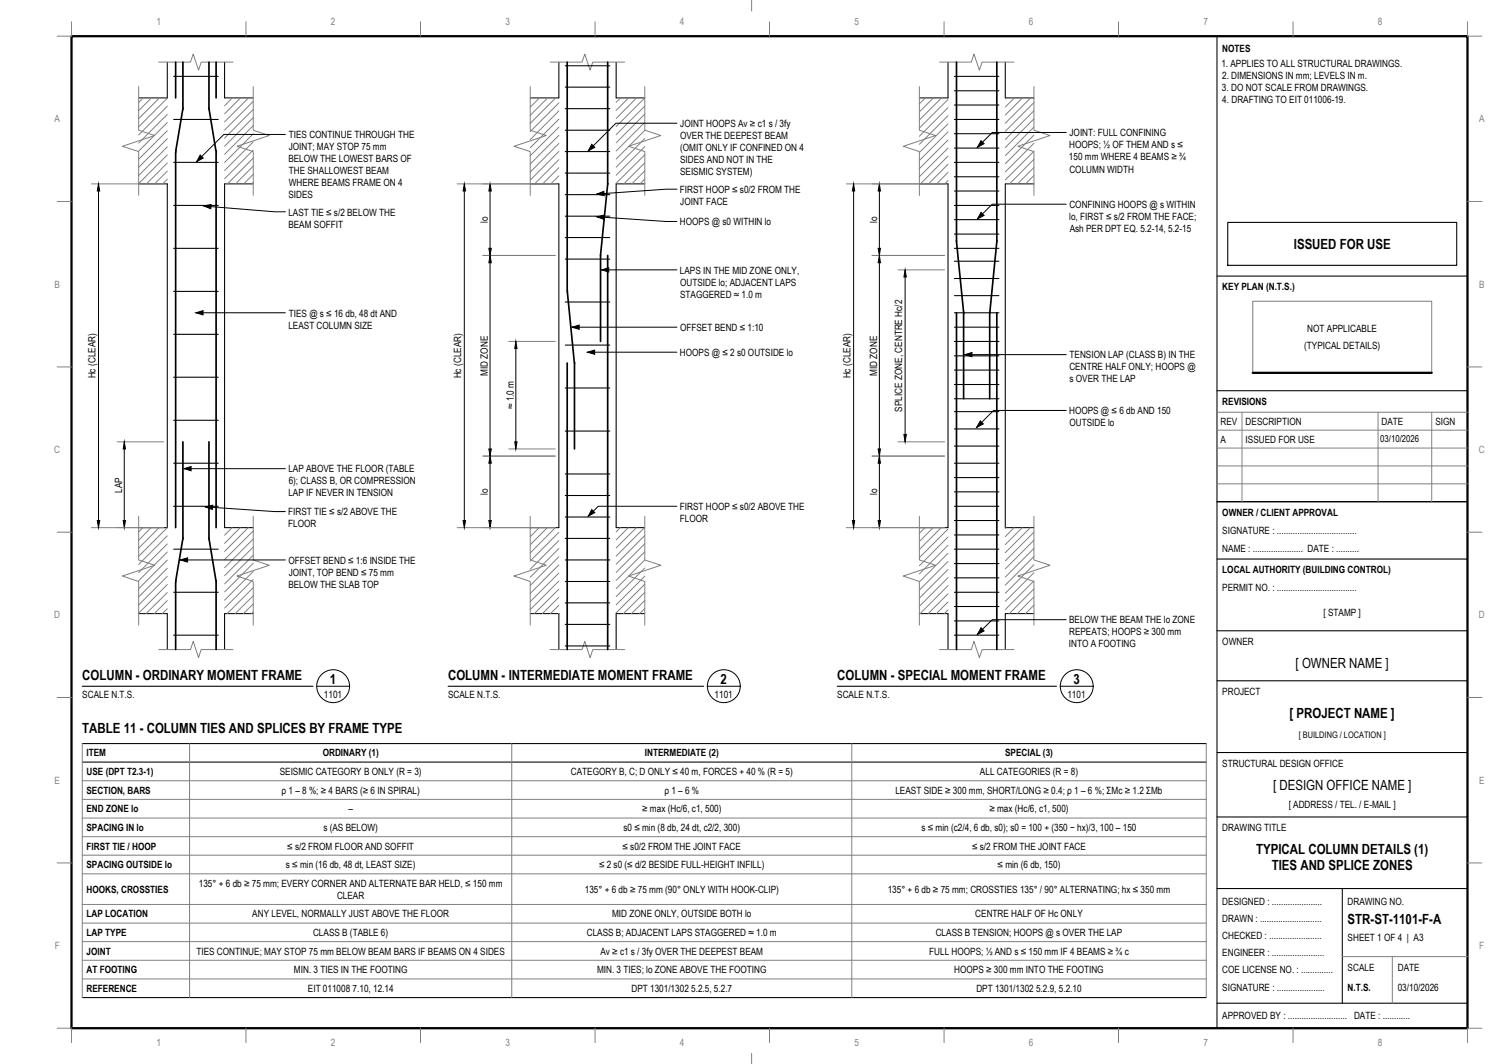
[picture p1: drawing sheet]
<svg xmlns="http://www.w3.org/2000/svg" width="420mm" height="297mm" viewBox="0 0 420 297" stroke-linecap="round" stroke-linejoin="round" font-family="sans-serif">
<defs><g id="words">
<g font-size="3.9">
<text x="361.4" y="69.5">ISSUED FOR USE</text>
<text x="23" y="189.9">COLUMN - ORDINARY MOMENT FRAME</text>
<text x="92.2" y="190.9">1</text>
<text x="125.2" y="189.9">COLUMN - INTERMEDIATE MOMENT FRAME</text>
<text x="201.3" y="190.9">2</text>
<text x="233.9" y="189.9">COLUMN - SPECIAL MOMENT FRAME</text>
<text x="299.9" y="190.9">3</text>
<text x="361.9" y="186.5">[ OWNER NAME ]</text>
<text x="360.3" y="200.5">[ PROJECT NAME ]</text>
<text x="23" y="204.8">TABLE 11 - COLUMN TIES AND SPLICES BY FRAME TYPE</text>
<text x="355.6" y="220.5">[ DESIGN OFFICE NAME ]</text>
<text x="350.9" y="238.4">TYPICAL COLUMN DETAILS (1)</text>
<text x="355.3" y="242.8">TIES AND SPLICE ZONES</text>
<text x="376.5" y="258">STR-ST-1101-F-A</text>
</g>
<g font-size="2.8" fill="#808080">
<text x="43.7" y="7.1">1</text>
<text x="92.5" y="7.1">2</text>
<text x="141.2" y="7.1">3</text>
<text x="189.9" y="7.1">4</text>
<text x="238.7" y="7.1">5</text>
<text x="287.4" y="7.1">6</text>
<text x="336.2" y="7.1">7</text>
<text x="384.9" y="7.1">8</text>
<text x="15.2" y="34.2">A</text>
<text x="413.2" y="34.2">A</text>
<text x="15.2" y="80.3">B</text>
<text x="413.2" y="80.3">B</text>
<text x="15.2" y="126.5">C</text>
<text x="413.1" y="126.5">C</text>
<text x="15.2" y="172.7">D</text>
<text x="413.1" y="172.7">D</text>
<text x="15.2" y="218.8">E</text>
<text x="413.2" y="218.8">E</text>
<text x="15.3" y="265">F</text>
<text x="413.3" y="265">F</text>
<text x="43.7" y="292">1</text>
<text x="92.5" y="292">2</text>
<text x="141.2" y="292">3</text>
<text x="189.9" y="292">4</text>
<text x="238.7" y="292">5</text>
<text x="287.4" y="292">6</text>
<text x="336.2" y="292">7</text>
<text x="384.9" y="292">8</text>
</g>
<g font-size="2.8">
<text x="341.5" y="14.6">NOTES</text>
<text x="341.2" y="18.6">1. APPLIES TO ALL STRUCTURAL DRAWINGS.</text>
<text x="341.4" y="22">2. DIMENSIONS IN mm; LEVELS IN m.</text>
<text x="341.4" y="25.3">3. DO NOT SCALE FROM DRAWINGS.</text>
<text x="341.5" y="28.7">4. DRAFTING TO EIT 011006-19.</text>
<text x="190" y="35.5">JOINT HOOPS Av ≥ c1 s / 3fy</text>
<text x="80.6" y="41.9">JOINT; MAY STOP 75 mm</text>
<text x="80.7" y="38.6">TIES CONTINUE THROUGH THE</text>
<text x="190" y="38.8">OVER THE DEEPEST BEAM</text>
<text x="298.7" y="41.4">HOOPS; ½ OF THEM AND s ≤</text>
<text x="298.8" y="38">JOINT: FULL CONFINING</text>
<text x="80.6" y="45.3">BELOW THE LOWEST BARS OF</text>
<text x="190" y="42.2">(OMIT ONLY IF CONFINED ON 4</text>
<text x="190" y="45.5">SIDES AND NOT IN THE</text>
<text x="298.6" y="44.8">150 mm WHERE 4 BEAMS ≥ ¾</text>
<text x="80.7" y="48.7">THE SHALLOWEST BEAM</text>
<text x="80.7" y="52.1">WHERE BEAMS FRAME ON 4</text>
<text x="189.9" y="53.9">FIRST HOOP ≤ s0/2 FROM THE</text>
<text x="190" y="48.9">SEISMIC SYSTEM)</text>
<text x="298.7" y="48.2">COLUMN WIDTH</text>
<text x="80.6" y="55.4">SIDES</text>
<text x="190" y="57.2">JOINT FACE</text>
<text x="298.7" y="58">CONFINING HOOPS @ s WITHIN</text>
<text x="80.6" y="60.2">LAST TIE ≤ s/2 BELOW THE</text>
<text x="80.6" y="63.5">BEAM SOFFIT</text>
<text x="136.3" y="62.3" transform="rotate(-90 136.3 62.3)">lo</text>
<text x="189.9" y="62.9">HOOPS @ s0 WITHIN lo</text>
<text x="245" y="62.3" transform="rotate(-90 245 62.3)">lo</text>
<text x="298.7" y="61.4">lo, FIRST ≤ s/2 FROM THE FACE;</text>
<text x="298.8" y="64.8">Ash PER DPT EQ. 5.2-14, 5.2-15</text>
<text x="189.9" y="76.4">LAPS IN THE MID ZONE ONLY,</text>
<text x="190" y="79.7">OUTSIDE lo; ADJACENT LAPS</text>
<text x="190" y="83.1">STAGGERED ≈ 1.0 m</text>
<text x="341.5" y="81.1">KEY PLAN (N.T.S.)</text>
<text x="80.7" y="88.4">TIES @ s ≤ 16 db, 48 dt AND</text>
<text x="80.6" y="91.7">LEAST COLUMN SIZE</text>
<text x="190" y="92.4">OFFSET BEND ≤ 1:10</text>
<text x="365.2" y="92.6">NOT APPLICABLE</text>
<text x="189.9" y="99.4">HOOPS @ ≤ 2 s0 OUTSIDE lo</text>
<text x="298.8" y="100">TENSION LAP (CLASS B) IN THE</text>
<text x="364.3" y="97.6">(TYPICAL DETAILS)</text>
<text x="26.7" y="105.6" transform="rotate(-90 26.7 105.6)">Hc (CLEAR)</text>
<text x="128.8" y="105.6" transform="rotate(-90 128.8 105.6)">Hc (CLEAR)</text>
<text x="136.3" y="105" transform="rotate(-90 136.3 105)">MID ZONE</text>
<text x="237.6" y="105.6" transform="rotate(-90 237.6 105.6)">Hc (CLEAR)</text>
<text x="245.1" y="105" transform="rotate(-90 245.1 105)">MID ZONE</text>
<text x="298.7" y="103.4">CENTRE HALF ONLY; HOOPS @</text>
<text x="298.8" y="106.8">s OVER THE LAP</text>
<text x="341.5" y="113.1">REVISIONS</text>
<text x="143.5" y="114.2" transform="rotate(-90 143.5 114.2)">≈ 1.0 m</text>
<text x="252.1" y="114.9" transform="rotate(-90 252.1 114.9)">SPLICE ZONE, CENTRE Hc/2</text>
<text x="298.7" y="115.6">HOOPS @ ≤ 6 db AND 150</text>
<text x="298.7" y="119">OUTSIDE lo</text>
<text x="341" y="118.6">REV</text>
<text x="348" y="118.6">DESCRIPTION</text>
<text x="386" y="118.6">DATE</text>
<text x="401" y="118.6">SIGN</text>
<text x="341" y="123.6">A</text>
<text x="348" y="123.6">ISSUED FOR USE</text>
<text x="80.6" y="131.9">LAP ABOVE THE FLOOR (TABLE</text>
<text x="34.1" y="137.5" transform="rotate(-90 34.1 137.5)">LAP</text>
<text x="80.6" y="135.2">6); CLASS B, OR COMPRESSION</text>
<text x="80.5" y="143.9">FIRST TIE ≤ s/2 ABOVE THE</text>
<text x="80.6" y="138.6">LAP IF NEVER IN TENSION</text>
<text x="136.3" y="138.2" transform="rotate(-90 136.3 138.2)">lo</text>
<text x="189.9" y="142.4">FIRST HOOP ≤ s0/2 ABOVE THE</text>
<text x="245" y="138.2" transform="rotate(-90 245 138.2)">lo</text>
<text x="80.5" y="147.2">FLOOR</text>
<text x="189.9" y="145.7">FLOOR</text>
<text x="341.5" y="144.1">OWNER / CLIENT APPROVAL</text>
<text x="341.5" y="149.1">SIGNATURE : ...................................</text>
<text x="341.5" y="154.1">NAME : ...................... DATE : ..........</text>
<text x="80.6" y="157.4">OFFSET BEND ≤ 1:6 INSIDE THE</text>
<text x="80.6" y="160.7">JOINT, TOP BEND ≤ 75 mm</text>
<text x="341.5" y="160.1">LOCAL AUTHORITY (BUILDING CONTROL)</text>
<text x="80.6" y="164.1">BELOW THE SLAB TOP</text>
<text x="341.5" y="165.1">PERMIT NO. : ...................................</text>
<text x="369.7" y="172.1">[ STAMP ]</text>
<text x="298.7" y="174">BELOW THE BEAM THE lo ZONE</text>
<text x="298.7" y="177.4">REPEATS; HOOPS ≥ 300 mm</text>
<text x="298.6" y="180.7">INTO A FOOTING</text>
<text x="341.5" y="180.1">OWNER</text>
<text x="23" y="194.8">SCALE N.T.S.</text>
<text x="90.5" y="194.8">1101</text>
<text x="125.2" y="194.8">SCALE N.T.S.</text>
<text x="199.6" y="194.8">1101</text>
<text x="233.9" y="194.8">SCALE N.T.S.</text>
<text x="298.2" y="194.8">1101</text>
<text x="341.5" y="194.1">PROJECT</text>
<text x="24.2" y="211.2">ITEM</text>
<text x="90.2" y="211.2">ORDINARY (1)</text>
<text x="180.2" y="211.2">INTERMEDIATE (2)</text>
<text x="280.8" y="211.2">SPECIAL (3)</text>
<text x="341.5" y="214.1">STRUCTURAL DESIGN OFFICE</text>
<text x="24.2" y="216.4">USE (DPT T2.3-1)</text>
<text x="24.2" y="221.6">SECTION, BARS</text>
<text x="78.1" y="216.4">SEISMIC CATEGORY B ONLY (R = 3)</text>
<text x="78.7" y="221.6">ρ 1 – 8 %; ≥ 4 BARS (≥ 6 IN SPIRAL)</text>
<text x="159.5" y="216.4">CATEGORY B, C; D ONLY ≤ 40 m, FORCES + 40 % (R = 5)</text>
<text x="185.6" y="221.6">ρ 1 – 6 %</text>
<text x="250.1" y="221.6">LEAST SIDE ≥ 300 mm, SHORT/LONG ≥ 0.4; ρ 1 – 6 %; ΣMc ≥ 1.2 ΣMb</text>
<text x="273.8" y="216.4">ALL CATEGORIES (R = 8)</text>
<text x="24.2" y="226.8">END ZONE lo</text>
<text x="97.3" y="226.8">–</text>
<text x="179.4" y="226.8">≥ max (Hc/6, c1, 500)</text>
<text x="276.4" y="226.8">≥ max (Hc/6, c1, 500)</text>
<text x="360" y="225.6">[ ADDRESS / TEL. / E-MAIL ]</text>
<text x="24.2" y="232">SPACING IN lo</text>
<text x="90.3" y="232">s (AS BELOW)</text>
<text x="174.2" y="232">s0 ≤ min (8 db, 24 dt, c2/2, 300)</text>
<text x="257.4" y="232">s ≤ min (c2/4, 6 db, s0); s0 = 100 + (350 − hx)/3, 100 – 150</text>
<text x="341.5" y="232.1">DRAWING TITLE</text>
<text x="24.2" y="237.2">FIRST TIE / HOOP</text>
<text x="80.3" y="237.2">≤ s/2 FROM FLOOR AND SOFFIT</text>
<text x="173.9" y="237.2">≤ s0/2 FROM THE JOINT FACE</text>
<text x="271.6" y="237.2">≤ s/2 FROM THE JOINT FACE</text>
<text x="24.2" y="242.4">SPACING OUTSIDE lo</text>
<text x="79.9" y="242.4">s ≤ min (16 db, 48 dt, LEAST SIZE)</text>
<text x="167.3" y="242.4">≤ 2 s0 (≤ d/2 BESIDE FULL-HEIGHT INFILL)</text>
<text x="278.7" y="242.4">≤ min (6 db, 150)</text>
<text x="24.2" y="249.2">HOOKS, CROSSTIES</text>
<text x="55.5" y="247.6">135° + 6 db ≥ 75 mm; EVERY CORNER AND ALTERNATE BAR HELD, ≤ 150 mm</text>
<text x="94.1" y="250.9">CLEAR</text>
<text x="163.4" y="249.2">135° + 6 db ≥ 75 mm (90° ONLY WITH HOOK-CLIP)</text>
<text x="248" y="249.2">135° + 6 db ≥ 75 mm; CROSSTIES 135° / 90° ALTERNATING; hx ≤ 350 mm</text>
<text x="24.2" y="256.1">LAP LOCATION</text>
<text x="70.5" y="256.1">ANY LEVEL, NORMALLY JUST ABOVE THE FLOOR</text>
<text x="171" y="256.1">MID ZONE ONLY, OUTSIDE BOTH lo</text>
<text x="272.5" y="256.1">CENTRE HALF OF Hc ONLY</text>
<text x="341.5" y="252.5">DESIGNED : ......................</text>
<text x="341.5" y="257.4">DRAWN : ...........................</text>
<text x="376.5" y="252.5">DRAWING NO.</text>
<text x="24.2" y="261.3">LAP TYPE</text>
<text x="87.5" y="261.3">CLASS B (TABLE 6)</text>
<text x="163.9" y="261.3">CLASS B; ADJACENT LAPS STAGGERED ≈ 1.0 m</text>
<text x="261.4" y="261.3">CLASS B TENSION; HOOPS @ s OVER THE LAP</text>
<text x="341.5" y="262.2">CHECKED : .......................</text>
<text x="376.5" y="262.6">SHEET 1 OF 4 | A3</text>
<text x="24.2" y="266.5">JOINT</text>
<text x="54.9" y="266.5">TIES CONTINUE; MAY STOP 75 mm BELOW BEAM BARS IF BEAMS ON 4 SIDES</text>
<text x="167.7" y="266.5">Av ≥ c1 s / 3fy OVER THE DEEPEST BEAM</text>
<text x="259.6" y="266.5">FULL HOOPS; ½ AND s ≤ 150 mm IF 4 BEAMS ≥ ¾ c</text>
<text x="341.5" y="267">ENGINEER : .......................</text>
<text x="24.2" y="271.7">AT FOOTING</text>
<text x="82.1" y="271.7">MIN. 3 TIES IN THE FOOTING</text>
<text x="166.8" y="271.7">MIN. 3 TIES; lo ZONE ABOVE THE FOOTING</text>
<text x="266.6" y="271.7">HOOPS ≥ 300 mm INTO THE FOOTING</text>
<text x="341.5" y="271.8">COE LICENSE NO. : ..............</text>
<text x="376.5" y="271">SCALE</text>
<text x="390.5" y="271">DATE</text>
<text x="24.2" y="276.9">REFERENCE</text>
<text x="86" y="276.9">EIT 011008 7.10, 12.14</text>
<text x="176.4" y="276.9">DPT 1301/1302 5.2.5, 5.2.7</text>
<text x="272.8" y="276.9">DPT 1301/1302 5.2.9, 5.2.10</text>
<text x="341.5" y="276.5">SIGNATURE : .....................</text>
<text x="376.5" y="276.5">N.T.S.</text>
<text x="390.5" y="276.5">03/10/2026</text>
<text x="341.5" y="284.6">APPROVED BY : .......................... DATE : ............</text>
</g>
<text font-size="2.7" x="385.6" y="123.5">03/10/2026</text>
<text font-size="2.5" x="362.8" y="206">[ BUILDING / LOCATION ]</text>
</g></defs>
<!-- layer: S-CONC -->
<g fill="none" stroke="#000" stroke-width=".3">
<path d="M46.7 17.3v10M62.7 17.3v10M156.1 17.3v10M172.1 17.3v10M264.8 17.3v10M280.8 17.3v10M46.7 51.3v96M62.7 51.3v96M156.1 51.3v96M172.1 51.3v96M264.8 51.3v96M280.8 51.3v96"/>
<path d="M46.7 171.3v10M62.7 171.3v10M156.1 171.3v10M172.1 171.3v10M264.8 171.3v10M280.8 171.3v10"/>
</g>
<!-- layer: S-CONC-VIS -->
<g fill="none" stroke="#000" stroke-width=".28">
<path d="M38.7 27.3h8M62.7 27.3h8M148.1 27.3h8M172.1 27.3h8M256.8 27.3h8M280.8 27.3h8M38.7 51.3h8M62.7 51.3h8M148.1 51.3h8M172.1 51.3h8M256.8 51.3h8M280.8 51.3h8"/>
<path d="M38.7 147.3h8M62.7 147.3h8M148.1 147.3h8M172.1 147.3h8M256.8 147.3h8M280.8 147.3h8M38.7 171.3h8M62.7 171.3h8M148.1 171.3h8M172.1 171.3h8M256.8 171.3h8M280.8 171.3h8"/>
</g>
<!-- layer: S-HATCH -->
<g fill="none" stroke="#808080" stroke-width=".28">
<path d="M40 27.3l-1.3 1.3M42.3 27.3l-3.6 3.6M44.5 27.3l-5.8 5.8M46.7 27.4l-8 8M46.7 29.7l-8 8M46.7 31.9l-8 8M46.7 34.2l-8 8M46.7 36.5l-8 8M46.7 38.7l-8 8M64.9 27.3l-2.2 2.2M67.2 27.3l-4.5 4.5M69.4 27.3l-6.7 6.7"/>
<path d="M70.7 28.3l-8 8M70.7 30.6l-8 8M70.7 32.8l-8 8M70.7 35.1l-8 8M70.7 37.4l-8 8M70.7 39.6l-8 8M148.5 27.3l-.4 .4M150.7 27.3l-2.6 2.6M153 27.3l-4.9 4.9M155.2 27.3l-7.1 7.1M156.1 37.8l-8 8M156.1 28.7l-8 8"/>
<path d="M156.1 31l-8 8M156.1 33.3l-8 8M156.1 35.5l-8 8M173.4 27.3l-1.3 1.3M175.6 27.3l-3.5 3.5M177.8 27.3l-5.7 5.8M180.1 27.3l-8 8M180.1 29.6l-8 8M180.1 31.9l-8 8M180.1 34.1l-8 8M180.1 36.4l-8 8M180.1 38.7l-8 8"/>
<path d="M258.5 27.3l-1.7 1.7M260.8 27.3l-4 3.9M263 27.3l-6.2 6.2M264.8 27.8l-8 8M264.8 30l-8 8M264.8 32.3l-8 8M264.8 34.6l-8 8M264.8 36.8l-8 8M264.8 39.1l-8 8M281.1 27.3l-.3 .3M283.4 27.3l-2.6 2.6M285.6 27.3l-4.8 4.8"/>
<path d="M287.9 27.3l-7.1 7.1M288.8 28.6l-8 8M288.8 30.9l-8 8M288.8 33.2l-8 8M288.8 35.5l-8 8M288.8 37.7l-8 8M288.8 40l-8 8M46.7 41l-8 8M46.7 43.3l-8 8M46.7 45.5l-5.8 5.8M46.7 47.8l-3.5 3.5M46.7 50l-1.3 1.3"/>
<path d="M70.7 41.9l-8 8M70.7 44.1l-7.2 7.2M70.7 46.4l-4.9 4.9M70.7 48.7l-2.6 2.6M70.7 50.9l-.4 .4M156.1 40l-8 8M156.1 42.3l-8 8M156.1 44.6l-6.7 6.7M156.1 46.8l-4.5 4.5M156.1 49.1l-2.2 2.2M180.1 40.9l-8 8M180.1 43.2l-8 8"/>
<path d="M180.1 45.5l-5.9 5.8M180.1 47.7l-3.6 3.6M180.1 50l-1.3 1.3M264.8 41.3l-8 8M264.8 43.6l-7.7 7.7M264.8 45.9l-5.4 5.4M264.8 48.1l-3.1 3.2M264.8 50.4l-.9 .9M288.8 42.2l-8 8M288.8 44.5l-6.8 6.8M288.8 46.8l-4.5 4.5M288.8 49l-2.3 2.3"/>
<path d="M288.8 51.3h.1M39.9 147.3l-1.2 1.2M42.2 147.3l-3.5 3.5M44.4 147.3l-5.7 5.8M46.7 147.3l-8 8M46.7 149.6l-8 8M46.7 151.8l-8 8M46.7 154.1l-8 8M46.7 156.4l-8 8M46.7 158.7l-8 8M64.8 147.3l-2.1 2.1M67.1 147.3l-4.4 4.4"/>
<path d="M69.3 147.3l-6.6 6.7M70.7 148.2l-8 8M70.7 150.5l-8 8M70.7 152.7l-8 8M70.7 155l-8 8M70.7 157.3l-8 8M70.7 159.5l-8 8M148.4 147.3l-.3 .3M150.6 147.3l-2.5 2.5M152.9 147.3l-4.8 4.8M155.2 147.3l-7.1 7.1M156.1 148.6l-8 8"/>
<path d="M156.1 150.9l-8 8M156.1 153.1l-8 8M156.1 155.4l-8 8M156.1 157.7l-8 8M156.1 160l-8 8M173.3 147.3l-1.2 1.2M175.5 147.3l-3.4 3.4M177.8 147.3l-5.7 5.7M180 147.3l-7.9 8M180.1 149.5l-8 8M180.1 151.8l-8 8M180.1 154l-8 8"/>
<path d="M180.1 156.3l-8 8M180.1 158.6l-8 8M258.4 147.3l-1.6 1.6M260.7 147.3l-3.9 3.9M262.9 147.3l-6.1 6.1M264.8 147.7l-8 8M264.8 149.9l-8 8M264.8 152.2l-8 8M264.8 154.5l-8 8M264.8 156.7l-8 8M264.8 159l-8 8M281.1 147.3l-.3 .2"/>
<path d="M283.3 147.3l-2.5 2.5M285.6 147.3l-4.8 4.7M287.8 147.3l-7 7M288.8 148.6l-8 8M288.8 150.8l-8 8M288.8 153.1l-8 8M288.8 155.3l-8 8.1M288.8 157.6l-8 8M288.8 159.9l-8 8M46.7 160.9l-8 8M46.7 163.2l-8 8M46.7 165.4l-5.9 5.9"/>
<path d="M46.7 167.7l-3.6 3.6M46.7 170l-1.4 1.3M70.7 161.8l-8 8M70.7 164.1l-7.2 7.2M70.7 166.3l-5 5M70.7 168.6l-2.7 2.7M70.7 170.8l-.5 .5M156.1 162.2l-8 8M156.1 164.5l-6.8 6.8M156.1 166.7l-4.6 4.6M156.1 169l-2.3 2.3M156.1 171.3h-.1"/>
<path d="M180.1 160.9l-8 8M180.1 163.1l-8 8M180.1 165.4l-5.9 5.9M180.1 167.6l-3.7 3.7M180.1 169.9l-1.4 1.4M264.8 161.3l-8 8M264.8 163.5l-7.8 7.8M264.8 165.8l-5.5 5.5M264.8 168l-3.2 3.3M264.8 170.3l-1 1M288.8 162.2l-8 8M288.8 164.4l-6.9 6.9"/>
<path d="M288.8 166.7l-4.6 4.6M288.8 168.9l-2.3 2.4M288.8 171.2l-.1 .1"/>
</g>
<!-- layer: S-BREAK -->
<g fill="none" stroke="#808080" stroke-width=".28">
<path d="M44.3 17.3h8.9l.8-2.2 1.5 4.5 .7-2.3h8.9M153.7 17.3h8.9l.8-2.2 1.4 4.5 .8-2.3h8.9M262.5 17.3h8.9l.7-2.2 1.5 4.5 .8-2.3h8.9M38.7 24.2v12.2l4.5 1.4-9 3 4.5 1.5v12.3M70.7 24.2v12.2l4.5 1.4-9 3 4.5 1.5v12.3M148.1 24.2v12.2l4.5 1.4-9 3 4.5 1.5v12.3M180.1 24.2v12.2l4.5 1.4-9 3 4.5 1.5v12.3M256.8 24.2v12.2l4.6 1.4-9.1 3 4.5 1.5v12.3M288.8 24.2v12.2l4.5 1.4-8.9 3 4.4 1.5v12.3M38.7 144.1v12.2l4.5 1.5-9 3 4.5 1.5v12.2M70.7 144.1v12.2l4.5 1.5-9 3 4.5 1.5v12.2M148.1 144.1v12.2l4.5 1.5-9 3 4.5 1.5v12.2"/>
<path d="M180.1 144.1v12.2l4.5 1.5-9 3 4.5 1.5v12.2M256.8 144.1v12.2l4.6 1.5-9.1 3 4.5 1.5v12.2M288.8 144.1v12.2l4.5 1.5-8.9 3 4.4 1.5v12.2M44.3 181.3h8.9l.8-2.2 1.5 4.5 .7-2.3h8.9M153.7 181.3h8.9l.8-2.2 1.4 4.5 .8-2.3h8.9M262.5 181.3h8.9l.7-2.2 1.5 4.5 .8-2.3h8.9"/>
</g>
<!-- layer: S-REBR -->
<g fill="none" stroke="#000" stroke-width=".47">
<path d="M49.1 17.3v10M51.1 17.3v13.3M58.4 17.3v13.3M60.4 17.3v10M158.5 17.3v64.1M169.8 17.3v34l-2 20.2M267.2 17.3v50l2 19.9M278.5 17.3v49.9M51.1 30.6l-2 11.5M58.4 30.6l2 12M49.1 42.6v104.7M49.1 42.1v.5"/>
<path d="M60.4 42.6v104.7M167.8 71.5v23.8M169.8 71.3v110M278.5 67.5l-2 20M278.5 67.2v.3M158.5 81.5l1.9 19.7M267.2 87.3v94M269.2 87.5v23.8M269.2 87.2v.3M276.5 87.5v23.8M278.5 87.3v94M158.5 101.3v80"/>
<path d="M160.5 101.5v23.8M160.5 101.2v.2M51.1 123.3v27.2M58.4 123.3v26.9l1.9 11.9M51.1 150.6l-2 11.5M49.1 162.1v19.2M60.4 162.5v18.8M60.4 162.1v.4"/>
</g>
<!-- layer: S-REBR-SEC -->
<g fill="none" stroke="#000" stroke-width=".3">
<path d="M157.9 18.4h12.4M48.5 33.3h12.5M48.5 21.3h12.5M157.9 36.4h12.4M157.9 30.3h12.4M157.9 24.3h12.4M266.6 33.3h12.5M266.6 21.3h12.5M266.6 37.3h12.5M266.6 29.3h12.5M266.6 25.3h12.5M48.5 57.3h12.5"/>
<path d="M48.5 45.3h12.5M157.9 54.3h12.4M157.9 48.3h12.4M157.9 42.3h12.4M266.6 57.3h12.5M266.6 45.3h12.5M266.6 53.3h12.5M266.6 49.3h12.5M266.6 41.3h12.5M48.5 69.3h12.5M157.9 72.3h12.4M157.9 60.4h12.4"/>
<path d="M157.9 66.3h12.4M266.6 69.3h12.5M266.6 77.8h12.5M266.6 72.9h12.5M266.6 61.3h12.5M266.6 65.3h12.5M48.5 93.3h12.5M48.5 81.4h12.5M157.9 96.3h12.4M157.9 84.3h12.4M266.6 99.3h12.5M266.6 95.3h12.5"/>
<path d="M266.6 91.3h12.5M266.6 87.3h12.5M266.6 82.5h12.5M48.5 117.3h12.5M48.5 105.3h12.5M157.9 108.3h12.4M266.6 119.7h12.5M266.6 114.9h12.5M266.6 111.3h12.5M266.6 107.3h12.5M266.6 103.3h12.5M48.5 129.3h12.5"/>
<path d="M157.9 138.3h12.4M157.9 132.3h12.4M157.9 120.3h12.4M266.6 129.3h12.5M266.6 137.3h12.5M266.6 133.3h12.5M266.6 124.5h12.5M48.5 141.3h12.5M48.5 153.3h12.5M157.9 144.3h12.4M157.9 156.3h12.4M157.9 150.3h12.4"/>
<path d="M266.6 141.3h12.5M266.6 153.3h12.5M266.6 145.3h12.5M266.6 157.3h12.5M266.6 149.3h12.5M48.5 165.3h12.5M48.5 177.3h12.5M157.9 168.3h12.4M157.9 162.3h12.4M157.9 174.3h12.4M266.6 165.3h12.5M266.6 177.3h12.5"/>
<path d="M266.6 169.3h12.5M266.6 161.3h12.5M266.6 173.3h12.5M157.9 180.3h12.4"/>
</g>
<!-- layer: S-DIMS -->
<g fill="none" stroke="#808080" stroke-width=".28">
<path d="M25.5 51.3h20.2M127.7 51.3h27.4M236.4 51.3h27.5M134.9 71.3h20.2M243.6 71.3h20.3M250.9 75.3h13M142.1 95.3h13M32.7 123.3h13M134.9 127.3h20.2M142.1 125.3h13M243.6 127.3h20.3M250.9 123.3h13"/>
<path d="M25.5 147.3h20.2M127.7 147.3h27.4M236.4 147.3h27.5"/>
</g>
<g fill="#000" stroke="#000" stroke-width=".28">
<path d="M27.5 51.3l.4 2h-.7zM129.7 51.3l.3 2h-.6zM136.9 51.3l.3 2h-.6zM238.5 51.3l.3 2h-.7zM245.7 51.3l.3 2h-.7zM136.9 71.3l.3 2h-.6zM136.6 69.3h.6l-.3 2zM245.7 71.3l.3 2h-.7zM245.3 69.3h.7l-.3 2zM252.9 75.3l.3 2h-.7zM144.1 95.3l.3 2h-.6zM34.7 123.3l.4 2h-.7z"/>
<path d="M136.9 127.3l.3 2h-.6zM136.6 125.3h.6l-.3 2zM143.8 123.3h.6l-.3 2zM245.7 127.3l.3 2h-.7zM245.3 125.3h.7l-.3 2zM252.5 121.3h.7l-.3 2zM27.2 145.3h.7l-.4 2zM34.4 145.3h.7l-.4 2zM129.4 145.3h.6l-.3 2zM136.6 145.3h.6l-.3 2zM238.1 145.3h.7l-.3 2zM245.3 145.3h.7l-.3 2z"/>
</g>
<path d="M27.5 53.3v92M129.7 53.3v92M136.9 53.3v16M238.5 53.3v92M245.7 53.3v16M136.9 73.3v52M245.7 73.3v52M252.9 77.3v44M144.1 97.3v26M34.7 125.3v20M136.9 129.3v16M245.7 129.3v16" fill="none" stroke="#000" stroke-width=".28"/>
<!-- layer: S-ANNO -->
<g fill="none" stroke="#000" stroke-width=".28">
<path d="M79.7 37.5h-17.2l-7.6 7.6M189.1 34.4h-17.1l-7.7 7.7M297.9 37h-20.7l-4.2 4.1M56.9 57.5l19.8 1.6h3M189.1 52.8h-3l-19.3 1.4M297.9 57h-20.7l-4.2 4.1M166.8 60.5l19.3 1.3h3M168.1 75.3h21M54.7 87.3h25M159.8 91.3h29.3M164.1 98.3h25M269.5 99h28.4"/>
<path d="M297.9 114.6h-20.3l-4.8 4.7M51.4 130.8h28.3M50.4 156.3h29.3M57.4 141.5l19.3 1.3h3M189.1 141.3h-22l-2.8 2.8M297.9 173h-20.7l-4.2 4.1"/>
</g>
<g fill="#000" stroke="#000" stroke-width=".28">
<path d="M55.9 43.3l.9 .8-1.9 1zM56.9 57.5l2.1-.4-.1 1.2zM165.3 40.3l.9 .8-1.9 1zM166.8 54.2l1.9-.8 .1 1.2zM274.1 39.3l.8 .8-1.9 1zM166.8 60.5l2-.4-.1 1.1zM168.1 75.3l2-.6v1.2zM274.1 59.3l.8 .8-1.9 1zM54.7 87.3l2-.6v1.2zM159.8 91.3l2-.6v1.2zM164.1 98.3l2-.6v1.2zM269.5 99l2-.6v1.2z"/>
<path d="M273.9 117.5l.8 .8-1.9 1zM51.4 130.8l2-.6v1.2zM50.4 156.3l2-.6v1.2zM57.4 141.5l2-.5-.1 1.2zM165.3 142.3l.9 .8-1.9 1zM274.1 175.2l.8 .9-1.9 1z"/>
</g>
<!-- layer: S-TITLE -->
<path d="M343 62.1h64v12h-64zM23 191.6h64.5M125.2 191.6h71.4M233.9 191.6h61.2" fill="none" stroke="#000" stroke-width=".3"/>
<!-- layer: S-SYMB -->
<g fill="none" stroke="#000" stroke-width=".28">
<path d="M88.4 191.6h9.2M197.6 191.6h9.2M296.2 191.6h9.2"/>
<circle cx="93.1" cy="191.6" r="4.6"/>
<circle cx="202.2" cy="191.6" r="4.6"/>
<circle cx="300.8" cy="191.6" r="4.6"/>
</g>
<!-- layer: S-TTLB -->
<g fill="none" stroke="#000" stroke-width=".3">
<path d="M340 10.1v276.9M340 77.1h70M340 109.1h70M340 156.1h70M340 140.1h70M340 176.1h70M340 190.1h70M23 207.6h314M23 212.8h314M340 210.1h70M340 228.1h70M340 248.1h70"/>
<path d="M375 248.1v32M23 278.5h314M340 280.1h70"/>
</g>
<!-- layer: S-TTLB-THIN -->
<g fill="none" stroke="#808080" stroke-width=".28">
<path d="M350 84.1h50v20h-50zM340 115.1h70M347 115.1v25M385 115.1v25M400 115.1v25M340 135.1h70M340 130.1h70M340 125.1h70M340 120.1h70M23 218h314M23 207.6v70.9M53 207.6v70.9"/>
<path d="M143 207.6v70.9M238 207.6v70.9M337 207.6v70.9M23 223.2h314M23 228.4h314M23 233.6h314M23 238.7h314M23 244h314M23 252.5h314M23 257.7h314M23 262.9h314M23 268.1h314"/>
<path d="M23 273.3h314M375 267.1h35M389 267.1v13"/>
</g>
<!-- layer: S-FRAME -->
<path d="M20 10.1h390v276.9h-390zM350 104.1h50" fill="none" stroke="#000" stroke-width=".63"/>
<!-- layer: S-ZONE -->
<g fill="none" stroke="#808080" stroke-width=".28">
<path d="M20 6.1v4h-4M68.7 6.1v4M117.5 6.1v4M166.2 6.1v4M210 .1v3M215 6.1v4M263.7 6.1v4M312.5 6.1v4M361.2 6.1v4M410 6.1v4h4M16 56.2h4M410 56.2h4"/>
<path d="M16 102.4h4M410 102.4h4M16 148.6h4M410 148.6h4M16 194.7h4M410 194.7h4M16 240.9h4M410 240.9h4M16 287h4v4.1M68.7 287v4.1M117.5 287v4.1M166.2 287v4.1"/>
<path d="M210 294.1v2.9M215 287v4.1M263.7 287v4.1M312.5 287v4.1M361.2 287v4.1M414 287h-4v4.1"/>
</g>
<use href="#words"/>
</svg>
